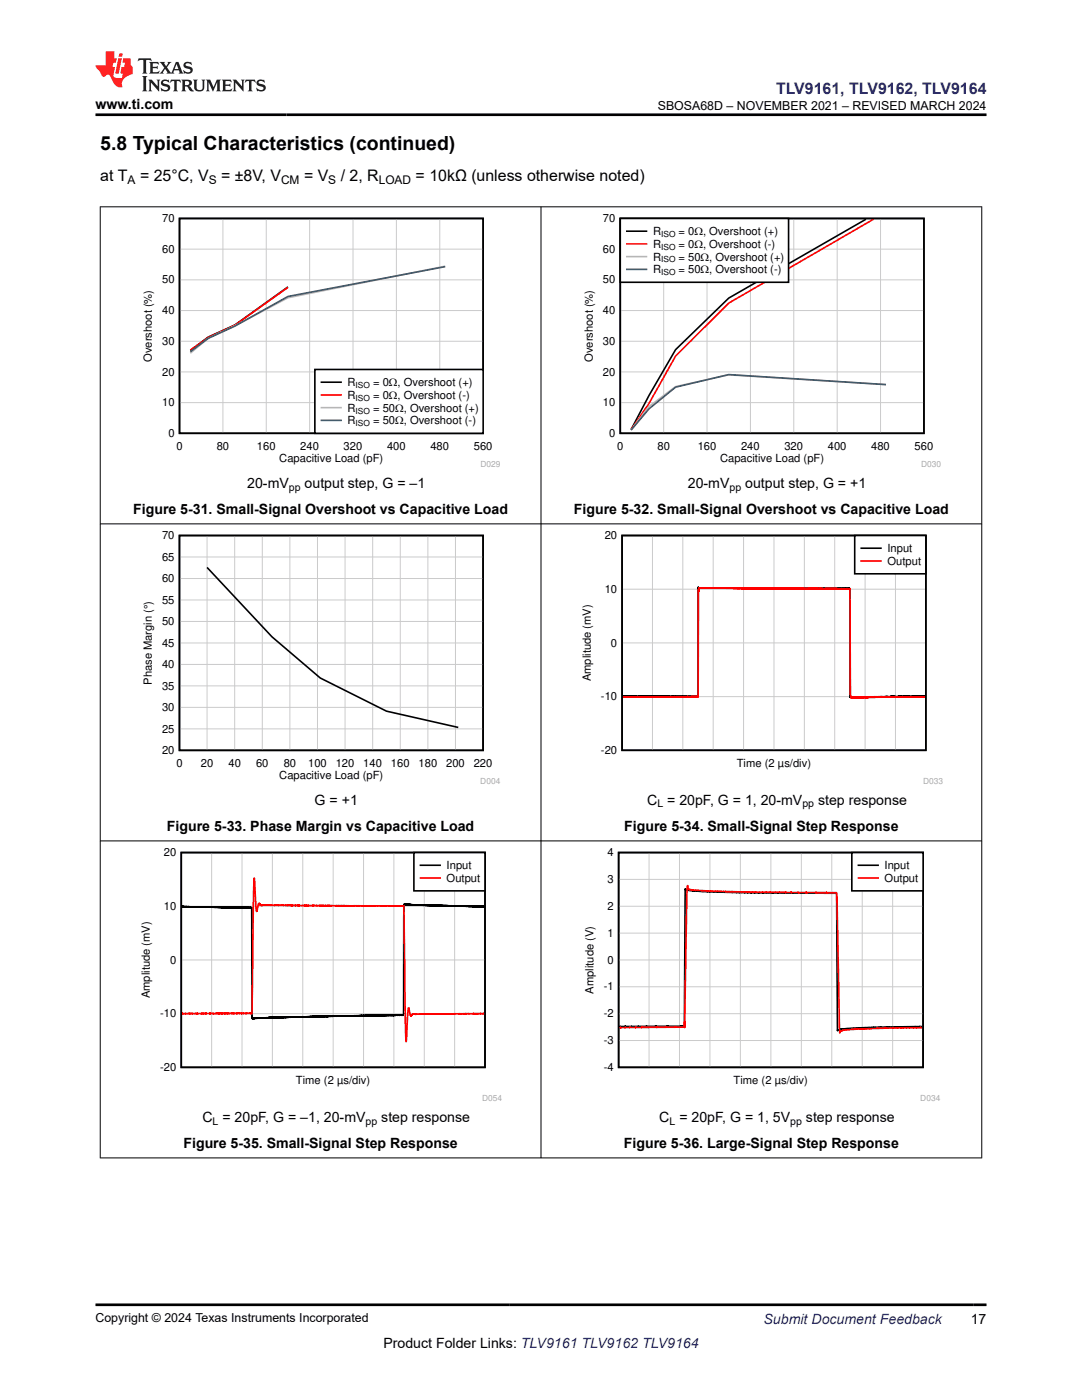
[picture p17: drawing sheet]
<svg xmlns="http://www.w3.org/2000/svg" width="216mm" height="279mm" viewBox="0 0 216 279" stroke-linecap="round" stroke-linejoin="round" font-family="sans-serif">
<defs><g id="words">
<text font-size="3.9" x="20" y="29.9">5.8 Typical Characteristics (continued)</text>
<text font-size="3.2" fill="#00f" x="154.8" y="18.7">TLV9161, TLV9162, TLV9164</text>
<g font-size="3.2">
<text x="20" y="36.1">at T</text>
<text x="27.9" y="36.1">= 25°C, V</text>
<text x="44.1" y="36.1">= ±8V, V</text>
<text x="60.7" y="36.1">= V</text>
<text x="68" y="36.1">/ 2, R</text>
<text x="82.9" y="36.1">= 10kΩ (unless otherwise noted)</text>
</g>
<g font-size="2.8">
<text x="19" y="21.8">www.ti.com</text>
<text x="49.3" y="97.3">20-mV</text>
<text x="60.8" y="97.3">output step, G = –1</text>
<text x="137.2" y="97.3">20-mV</text>
<text x="148.7" y="97.3">output step, G = +1</text>
<text x="26.6" y="102.5">Figure 5-31. Small-Signal Overshoot vs Capacitive Load</text>
<text x="114.5" y="102.5">Figure 5-32. Small-Signal Overshoot vs Capacitive Load</text>
<text x="62.8" y="160.6">G = +1</text>
<text x="129.1" y="160.6">C = 20pF, G = 1, 20-mV</text>
<text x="163.2" y="160.6">step response</text>
<text x="33.3" y="165.8">Figure 5-33. Phase Margin vs Capacitive Load</text>
<text x="124.6" y="165.8">Figure 5-34. Small-Signal Step Response</text>
<text x="40.4" y="223.9">C = 20pF, G = –1, 20-mV</text>
<text x="76.1" y="223.9">step response</text>
<text x="131.6" y="223.9">C = 20pF, G = 1, 5V</text>
<text x="160.8" y="223.9">step response</text>
<text x="36.6" y="229.1">Figure 5-35. Small-Signal Step Response</text>
<text x="124.5" y="229.1">Figure 5-36. Large-Signal Step Response</text>
<text x="76.5" y="269">Product Folder Links: TLV9161 TLV9162 TLV9164</text>
<text x="193.7" y="264.2">17</text>
</g>
<text font-size="2.8" fill="#00f" x="152.4" y="264.2">Submit Document Feedback</text>
<g font-size="2.5">
<text x="131.2" y="21.9">SBOSA68D – NOVEMBER 2021 – REVISED MARCH 2024</text>
<text x="19" y="263.9">Copyright © 2024 Texas Instruments Incorporated</text>
</g>
<g font-size="2.4">
<text x="25.5" y="36.7">A</text>
<text x="41.7" y="36.7">S</text>
<text x="56.1" y="36.7">CM</text>
<text x="65.5" y="36.7">S</text>
<text x="75.6" y="36.7">LOAD</text>
</g>
<g font-size="2.2">
<text x="32.4" y="44.3">70</text>
<text x="120.3" y="44.3">70</text>
<text x="130.3" y="46.9">R</text>
<text x="135.4" y="46.9">= 0:, Overshoot (+)</text>
<text x="32.4" y="50.5">60</text>
<text x="120.3" y="50.5">60</text>
<text x="130.3" y="49.5">R</text>
<text x="130.3" y="52">R</text>
<text x="135.4" y="49.5">= 0:, Overshoot (-)</text>
<text x="135.4" y="52">= 50:</text>
<text x="141.5" y="52">, Overshoot (+)</text>
<text x="32.4" y="56.6">50</text>
<text x="120.3" y="56.6">50</text>
<text x="130.3" y="54.5">R</text>
<text x="135.4" y="54.5">= 50:</text>
<text x="141.5" y="54.5">, Overshoot (-)</text>
<text x="32.4" y="62.7">40</text>
<text x="120.3" y="62.7">40</text>
<text x="32.4" y="68.8">30</text>
<text x="120.3" y="68.8">30</text>
<text x="30.3" y="72.2" transform="rotate(-90 30.3 72.2)">Overshoot (%)</text>
<text x="32.4" y="75">20</text>
<text x="69.4" y="77.1">R</text>
<text x="74.4" y="77.1">= 0:</text>
<text x="79.3" y="77.1">, Overshoot (+)</text>
<text x="118.3" y="72.2" transform="rotate(-90 118.3 72.2)">Overshoot (%)</text>
<text x="120.3" y="75">20</text>
<text x="32.4" y="81.1">10</text>
<text x="69.4" y="79.6">R</text>
<text x="69.4" y="82.1">R</text>
<text x="74.4" y="79.6">= 0:</text>
<text x="74.4" y="82.1">= 50:, Overshoot (+)</text>
<text x="79.3" y="79.6">, Overshoot (-)</text>
<text x="120.3" y="81.1">10</text>
<text x="33.6" y="87.2">0</text>
<text x="35.2" y="89.7">0</text>
<text x="43.2" y="89.7">80</text>
<text x="51.3" y="89.7">160</text>
<text x="59.9" y="89.7">240</text>
<text x="68.6" y="89.7">320</text>
<text x="69.4" y="84.7">R</text>
<text x="74.4" y="84.7">= 50:, Overshoot (-)</text>
<text x="77.2" y="89.7">400</text>
<text x="85.9" y="89.7">480</text>
<text x="94.5" y="89.7">560</text>
<text x="121.5" y="87.2">0</text>
<text x="123.2" y="89.7">0</text>
<text x="131.2" y="89.7">80</text>
<text x="139.2" y="89.7">160</text>
<text x="147.9" y="89.7">240</text>
<text x="156.5" y="89.7">320</text>
<text x="165.2" y="89.7">400</text>
<text x="173.8" y="89.7">480</text>
<text x="182.5" y="89.7">560</text>
<text x="55.7" y="92.3">Capacitive Load (pF)</text>
<text x="143.7" y="92.3">Capacitive Load (pF)</text>
<text x="32.3" y="107.6">70</text>
<text x="120.7" y="107.6">20</text>
<text x="32.3" y="111.9">65</text>
<text x="177.1" y="110.2">Input</text>
<text x="177.1" y="112.7">Output</text>
<text x="32.3" y="116.2">60</text>
<text x="120.7" y="118.3">10</text>
<text x="32.3" y="124.8">50</text>
<text x="32.3" y="120.5">55</text>
<text x="32.3" y="129">45</text>
<text x="121.9" y="129">0</text>
<text x="30.3" y="136.7" transform="rotate(-90 30.3 136.7)">Phase Margin (°)</text>
<text x="32.3" y="137.6">35</text>
<text x="32.3" y="133.3">40</text>
<text x="117.9" y="136" transform="rotate(-90 117.9 136)">Amplitude (mV)</text>
<text x="32.3" y="141.9">30</text>
<text x="119.9" y="139.8">-10</text>
<text x="32.3" y="146.2">25</text>
<text x="32.3" y="150.5">20</text>
<text x="35.2" y="153">0</text>
<text x="40.1" y="153">20</text>
<text x="45.6" y="153">40</text>
<text x="51.1" y="153">60</text>
<text x="55.7" y="155.6">Capacitive Load (pF)</text>
<text x="56.6" y="153">80</text>
<text x="61.5" y="153">100</text>
<text x="67" y="153">120</text>
<text x="72.5" y="153">140</text>
<text x="78" y="153">160</text>
<text x="83.5" y="153">180</text>
<text x="89" y="153">200</text>
<text x="94.5" y="153">220</text>
<text x="119.9" y="150.5">-20</text>
<text x="147" y="153.1">Time (2 µs/div)</text>
<text x="32.7" y="170.9">20</text>
<text x="89.1" y="173.5">Input</text>
<text x="121.2" y="170.9">4</text>
<text x="176.5" y="173.5">Input</text>
<text x="89.1" y="176">Output</text>
<text x="121.2" y="176.2">3</text>
<text x="176.5" y="176">Output</text>
<text x="32.7" y="181.6">10</text>
<text x="121.2" y="181.6">2</text>
<text x="121.2" y="187">1</text>
<text x="33.9" y="192.3">0</text>
<text x="120.5" y="197.7">-1</text>
<text x="121.2" y="192.3">0</text>
<text x="29.9" y="199.2" transform="rotate(-90 29.9 199.2)">Amplitude (mV)</text>
<text x="32" y="203">-10</text>
<text x="118.4" y="198.3" transform="rotate(-90 118.4 198.3)">Amplitude (V)</text>
<text x="120.5" y="203">-2</text>
<text x="120.5" y="208.4">-3</text>
<text x="32" y="213.7">-20</text>
<text x="120.5" y="213.7">-4</text>
<text x="59.1" y="216.3">Time (2 µs/div)</text>
<text x="146.4" y="216.3">Time (2 µs/div)</text>
</g>
<g font-size="2.1">
<text x="57.6" y="97.9">pp</text>
<text x="145.6" y="97.9">pp</text>
<text x="131.2" y="161.2">L</text>
<text x="160.1" y="161.2">pp</text>
<text x="42.4" y="224.4">L</text>
<text x="72.9" y="224.4">pp</text>
<text x="133.6" y="224.4">L</text>
<text x="157.7" y="224.4">pp</text>
</g>
<g font-size="1.7">
<text x="131.9" y="47.3">ISO</text>
<text x="131.9" y="49.8">ISO</text>
<text x="131.9" y="52.4">ISO</text>
<text x="131.9" y="54.9">ISO</text>
<text x="71" y="77.4">ISO</text>
<text x="71" y="80">ISO</text>
<text x="71" y="82.5">ISO</text>
<text x="71" y="85.1">ISO</text>
</g>
<g font-size="1.7" fill="#a8a8a8">
<text x="95.8" y="93.3">D029</text>
<text x="183.8" y="93.3">D030</text>
<text x="95.8" y="156.5">D004</text>
<text x="184.2" y="156.5">D033</text>
<text x="96.2" y="219.8">D054</text>
<text x="183.6" y="219.8">D034</text>
</g>
</g></defs>
<path d="M35.8 43.6h60.6v42.9h-60.6zM57.5 57.3l-10.6 7.6-5.3 2.4-3.6 2.6" fill="none" stroke="#000" stroke-width=".32"/>
<path d="M35.8 55.9h60.6M35.8 49.7h60.6M44.5 43.6v42.9M53.1 43.6v42.9M61.8 43.6v42.9M70.4 43.6v42.9M79.1 43.6v42.9M87.8 43.6v42.9M35.8 74.2h60.6M35.8 68.1h60.6M35.8 62h60.6M35.8 80.4h60.6" fill="none" stroke="#cbcbcb" stroke-width=".2"/>
<path d="M57.5 57.3l-10.6 7.6-5.3 2.4-3.6 2.6" fill="none" stroke="#f00" stroke-width=".32"/>
<path d="M88.8 53.1l-31.3 6.3-10.6 5.6-5.3 2.5-3.6 3" fill="none" stroke="#b8b8b8" stroke-width=".32"/>
<path d="M88.8 53.2l-31.3 6-10.6 5.9-5.3 2.4-3.6 2.7" fill="none" stroke="#295c75" stroke-width=".32"/>
<path d="M62.8 73.7h33.6v12.8h-33.6z" fill-rule="evenodd" fill="#fff"/>
<path d="M62.8 73.7h33.6v12.8h-33.6zM64.1 76.3h4" fill="none" stroke="#000" stroke-width=".32"/>
<path d="M64.1 78.8h4" fill="none" stroke="#f00" stroke-width=".32"/>
<path d="M64.1 81.4h4" fill="none" stroke="#b8b8b8" stroke-width=".32"/>
<path d="M64.1 83.9h4" fill="none" stroke="#295c75" stroke-width=".32"/>
<path d="M116.1 42.7h71.7v50.6h-71.7z" fill-rule="evenodd" fill="#fff"/>
<path d="M123.8 43.6h60.6v42.9h-60.6zM172.8 43.8l-27.4 15.7-10.6 10.3-5.3 9.1-3.6 6.8" fill="none" stroke="#000" stroke-width=".32"/>
<path d="M123.8 55.9h60.6M123.8 49.7h60.6M132.4 43.6v42.9M141.1 43.6v42.9M149.7 43.6v42.9M158.4 43.6v42.9M167 43.6v42.9M175.7 43.6v42.9M123.8 74.2h60.6M123.8 68.1h60.6M123.8 62h60.6M123.8 80.4h60.6" fill="none" stroke="#cbcbcb" stroke-width=".2"/>
<path d="M174.3 43.8l-28.9 16.7-10.6 10.6-5.3 9.4-3.6 5.2" fill="none" stroke="#f00" stroke-width=".32"/>
<path d="M176.8 76.8l-31.4-2-10.6 2.4-5.3 3.9-3.6 4.7" fill="none" stroke="#b8b8b8" stroke-width=".32"/>
<path d="M176.8 76.8l-31.4-2-10.6 2.5-5.3 4.3-3.6 4.2" fill="none" stroke="#295c75" stroke-width=".32"/>
<path d="M123.8 43.6h33.6v12.7h-33.6z" fill-rule="evenodd" fill="#fff"/>
<path d="M123.8 43.6h33.6v12.7h-33.6zM125.1 46.1h3.9" fill="none" stroke="#000" stroke-width=".32"/>
<path d="M125.1 48.7h3.9" fill="none" stroke="#f00" stroke-width=".32"/>
<path d="M125.1 51.2h3.9" fill="none" stroke="#b8b8b8" stroke-width=".32"/>
<path d="M125.1 53.8h3.9" fill="none" stroke="#295c75" stroke-width=".32"/>
<path d="M28.2 106h71.6v50.6h-71.6z" fill-rule="evenodd" fill="#fff"/>
<path d="M35.8 106.9h60.6v42.8h-60.6zM41.3 113.2l13 13.9 9.6 8.2 13.2 6.6 14.3 3.3" fill="none" stroke="#000" stroke-width=".32"/>
<g fill="none" stroke="#cbcbcb" stroke-width=".2">
<path d="M35.8 119.7h60.6M35.8 115.5h60.6M35.8 111.2h60.6M41.3 106.9v42.9M46.8 106.9v42.9M52.3 106.9v42.9M57.8 106.9v42.9M63.4 106.9v42.9M68.9 106.9v42.9M74.4 106.9v42.9M79.9 106.9v42.9M85.4 106.9v42.9"/>
<path d="M90.9 106.9v42.9M35.8 136.9h60.6M35.8 132.6h60.6M35.8 128.3h60.6M35.8 124h60.6M35.8 145.5h60.6M35.8 141.2h60.6"/>
</g>
<path d="M115.7 106h72.5v50.6h-72.5z" fill-rule="evenodd" fill="#fff"/>
<path d="M124.1 106.9h60.6v42.8h-60.6zM124.3 139h14.9l.1-21.8 .1 .3v-.2h.7l29.4 .1 .1 21.8v-.2l.1 .2v-.2l.5 .1 14.4-.1" fill="none" stroke="#000" stroke-width=".32"/>
<path d="M124.1 117.6h60.6M130.2 106.9v42.8M136.3 106.9v42.8M142.3 106.9v42.8M148.4 106.9v42.8M154.4 106.9v42.8M160.5 106.9v42.8M166.6 106.9v42.8M172.6 106.9v42.8M178.7 106.9v42.8M124.1 139h60.6M124.1 128.3h60.6" fill="none" stroke="#cbcbcb" stroke-width=".2"/>
<path d="M124.3 139.1l15-.1 .1-21.4v.4l.1-.7h.1l30 .2 .2 21.7 14.8-.1" fill="none" stroke="#f00" stroke-width=".32"/>
<path d="M170.5 106.9h14.2v7.6h-14.2z" fill-rule="evenodd" fill="#fff"/>
<path d="M170.5 106.9h14.2v7.6h-14.2zM171.9 109.4h3.9" fill="none" stroke="#000" stroke-width=".32"/>
<path d="M171.9 111.9h3.9" fill="none" stroke="#f00" stroke-width=".32"/>
<path d="M27.8 169.2h72.4v50.6h-72.4z" fill-rule="evenodd" fill="#fff"/>
<path d="M36.2 170.1h60.6v42.9h-60.6zM36.3 180.9l13.9 .3 .1 20.9 .1 1.2 9.2-.4 20.9-.3 .1-22.1v.1l.1-.1h.2l4 .2 11.7 .2" fill="none" stroke="#000" stroke-width=".32"/>
<path d="M42.2 170.1v42.9M48.3 170.1v42.9M54.4 170.1v42.9M60.4 170.1v42.9M66.5 170.1v42.9M72.5 170.1v42.9M78.6 170.1v42.9M84.7 170.1v42.9M90.7 170.1v42.9M36.2 191.6h60.6M36.2 180.9h60.6M36.2 202.3h60.6" fill="none" stroke="#cbcbcb" stroke-width=".2"/>
<path d="M36.3 202.3l13.9-.1 .5-26.9 .5 6.6 .5-1.6 .5 .4 .5-.1 27.9 .2 .4 27.1 .5-6.7 .5 1.5 .5-.4h14.1" fill="none" stroke="#f00" stroke-width=".32"/>
<path d="M82.6 170.1h14.2v7.7h-14.2z" fill-rule="evenodd" fill="#fff"/>
<path d="M82.6 170.1h14.2v7.7h-14.2zM83.9 172.7h3.9" fill="none" stroke="#000" stroke-width=".32"/>
<path d="M83.9 175.2h3.9" fill="none" stroke="#f00" stroke-width=".32"/>
<path d="M116.3 169.2h71.3v50.6h-71.3z" fill-rule="evenodd" fill="#fff"/>
<path d="M123.4 170.1h60.8v42.9h-60.8zM123.6 204.9l13-.1 .1-27.4v.2l1.6 .2 6.2 .3 22.4 .2 .2 27.4v-.1l.7-.2 3.3-.3 12.9-.2" fill="none" stroke="#000" stroke-width=".32"/>
<g fill="none" stroke="#cbcbcb" stroke-width=".2">
<path d="M123.4 175.5h60.8M129.5 170.1v42.9M135.6 170.1v42.9M141.7 170.1v42.9M147.7 170.1v42.9M153.8 170.1v42.9M159.9 170.1v42.9M166 170.1v42.9M172 170.1v42.9M178.1 170.1v42.9M123.4 196.9h60.8M123.4 191.6h60.8"/>
<path d="M123.4 186.2h60.8M123.4 180.9h60.8M123.4 207.7h60.8M123.4 202.3h60.8"/>
</g>
<path d="M123.6 205.1l13-.1v-1.2v1.3l.4-26.4 .2-2 .2 .8 3.9 .3 11.6 .3h14l.7 28v-.3l.5-.1 1.8-.2 14.1-.4" fill="none" stroke="#f00" stroke-width=".32"/>
<path d="M170 170.1h14.2v7.7h-14.2z" fill-rule="evenodd" fill="#fff"/>
<path d="M170 170.1h14.2v7.7h-14.2zM171.3 172.7h3.9" fill="none" stroke="#000" stroke-width=".32"/>
<path d="M171.3 175.2h3.9" fill="none" stroke="#f00" stroke-width=".32"/>
<path d="M19.9 41.3h176.1M20 41.2v189.9M107.9 41.2v189.9M195.9 41.2v189.9M19.9 104.5h176.1M19.9 167.8h176.1M19.9 231.1h176.1" fill="none" stroke="#000" stroke-width=".2"/>
<path d="M27.7 11.6l-.2 .6 .5-.2h.6v.1v2.2l-.2 .4h1l-.2-.4v-2.2v-.1h.5l.5 .2-.1-.6zM29.8 12.4l.2 .3v1.6l-.2 .4h1.9l.1-.6a1.08 1.08 0 0 1-1.3 .2v-.7h.6l.4 .2v-.7l-.4 .2h-.6v-.5l.2-.2a1 1 0 0 1 1 .3l-.1-.5zM31.8 12.4l1 1.1-1 1.2h.9l-.2-.2 .4-.8 .5 .8-.2 .2h1.6l-.2-.2 .1-.5h1l.1 .5-.1 .2h.9l-.2-.4-.8-1.9h-.5l-1 2.1-.8-1.1 .9-1h-.8l.2 .2-.5 .6-.3-.6 .1-.2zM35.2 12.8l.4 1h-.8zM36.8 12.5a.65 .65 0 0 0-.2 .7 .65 .65 0 0 0 .6 .5l.7 .1 .1 .3a.79 .79 0 0 1-.7 .4 .79 .79 0 0 1-.7-.5l.1 .7 .2-.1a.93 .93 0 0 0 1.1 0 .93 .93 0 0 0 .4-.9 1.46 1.46 0 0 0-1.2-.6l-.1-.3a1.09 1.09 0 0 1 1.2 .2l-.2-.6-.1 .1-.6-.2zM28.4 15.2l.2 .4v2.2l-.2 .4h1l-.2-.4v-2.2l.2-.4zM29.6 15.9l.2 .4v1.5l-.2 .4h.8l-.3-.4v-1.3l1.7 1.8v-2l.2-.4h-.8l.2 .2 .1 1.1-1.2-1.3zM32.3 16a.65 .65 0 0 0-.2 .8 .65 .65 0 0 0 .7 .4l.6 .2 .1 .2a.79 .79 0 0 1-.7 .4 .79 .79 0 0 1-.7-.5l.1 .7 .2-.1a.93 .93 0 0 0 1.1 .1 .93 .93 0 0 0 .4-1 1.46 1.46 0 0 0-1.2-.5l-.1-.4a1.09 1.09 0 0 1 1.2 .2l-.2-.6-.1 .1-.6-.1zM34.1 15.9l-.1 .6a.63 .63 0 0 1 .7-.3l.1 1.6-.3 .4h1l-.2-.4v-1.6a.66 .66 0 0 1 .8 .3l-.1-.6zM36.2 15.9l.2 .4v1.5l-.2 .4h.9l-.2-.2v-.7h.5l.1 .2a.79 .79 0 0 0 1.2 .6l-1-.9a.61 .61 0 0 0 .6-.6 .61 .61 0 0 0-.5-.7zM36.9 16.2h.2a.47 .47 0 0 1 .5 .1 .47 .47 0 0 1 .1 .5l-.2 .1-.6 .1zM38.5 15.9l.2 .2a2.27 2.27 0 0 0 .4 2 1.04 1.04 0 0 0 1.7-.7v-1.3l.2-.2h-.8l.2 .4v1.1a.6 .6 0 0 1-.6 .6 .6 .6 0 0 1-.6-.6v-1.1l.3-.4zM41.1 15.9l.2 .4v1.5l-.2 .4h.7l-.2-.4v-1.4l.9 1.9 .8-1.9v1.4l-.2 .4h1l-.3-.4v-1.5l.3-.4h-.8l-.7 1.5-.7-1.5zM44.3 15.9l.2 .4v1.5l-.2 .4h1.9l.1-.6a1.09 1.09 0 0 1-1.3 .2v-.7h.6l.4 .2v-.6l-.4 .2h-.6v-.6l.2-.1a1.01 1.01 0 0 1 1 .3l-.1-.6zM46.4 15.9l.3 .4v1.5l-.3 .4h.8l-.2-.4v-1.3l1.6 1.8v-2l.2-.4h-.7l.2 .2v1.1l-1.2-1.3zM49 15.9l-.1 .6a.63 .63 0 0 1 .8-.3v1.6l-.3 .4h1l-.2-.4v-1.6a.66 .66 0 0 1 .8 .3l-.1-.6zM51.4 16a.65 .65 0 0 0-.2 .8 .65 .65 0 0 0 .6 .4l.6 .2 .2 .2a.79 .79 0 0 1-.8 .4 .79 .79 0 0 1-.6-.5l.1 .7 .2-.1a.93 .93 0 0 0 1 .1 .93 .93 0 0 0 .5-1 1.46 1.46 0 0 0-1.3-.5l-.1-.4a1.09 1.09 0 0 1 1.3 .2l-.2-.6-.2 .1-.5-.1z" fill="#231f20"/>
<path d="M21.1 10.3v2.7h-2.1l.1 .4 .9 1a.95 .95 0 0 0 .9 .9 .59 .59 0 0 1 .6-.4 .59 .59 0 0 1 .5 .3l.4 .8a1.59 1.59 0 0 0 2.1 1.4 1.61 1.61 0 0 1 1-2.3l1-.3-.1-1.5a1.59 1.59 0 0 1-.4-1.7h-1.4l-.2 .9h.5l-.1 .9h-.5l-.2 .9v.3l.4 .1-.2 .9h-.6a.73 .73 0 0 1-1.1-.7l.3-1.5h-.5l.2-.9h.5l.2-.9h-.5v-1.3zM23.6 11.6l-.6 3.1h.7l.6-3.1zM23.8 10.7l-.1 .6h.7l.1-.6z" fill="#ed1c24"/>
<path d="M19 22.9h177.8M19 260.4h177.8" fill="none" stroke="#000" stroke-width=".53"/>
<use href="#words"/>
</svg>
